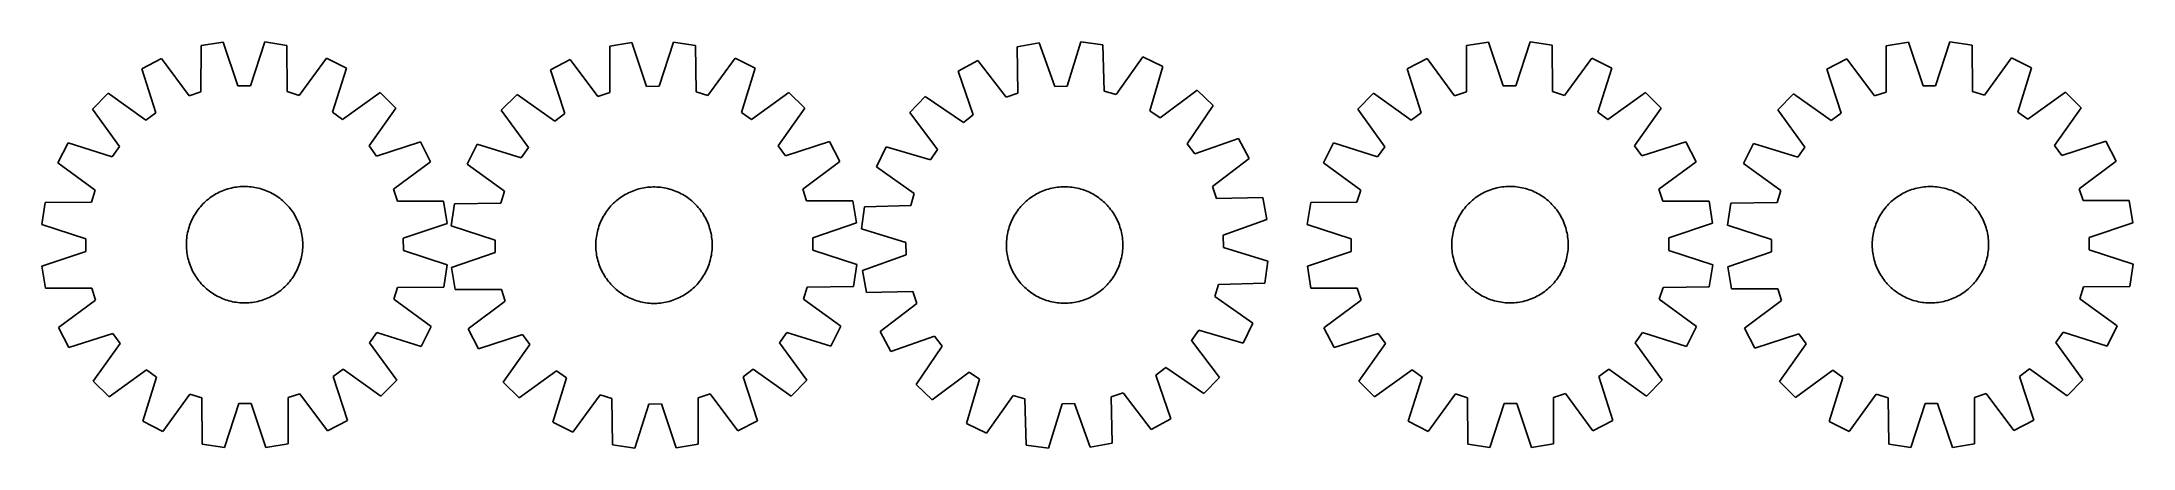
# Model space of a CAD drawing. Header units: millimetres. Extents: x 11 to 1448, y 7 to 286.
import ezdxf

# ---------------------------------------------------------------- set-up
doc = ezdxf.new("R2010")
doc.units = ezdxf.units.MM
doc.layers.add('CUT', color=7, linetype='CONTINUOUS', true_color=0x000000)

msp = doc.modelspace()

# ---------------------------------------------------------------- linework, layer by layer
at = {"layer": 'CUT'}
for p, q in [((93.238111, 274.458941), (79.549266, 267.434265)), ((112.124056, 248.918858), (93.238111, 274.458941)), ((120.35459, 283.356265), (120.271057, 251.592012)), ((135.544199, 285.807043), (120.35459, 283.356265)), ((145.613482, 255.680903), (135.544199, 285.807043)), ((164.082928, 285.889449), (154.18779, 255.705662)), ((179.286437, 283.52643), (164.082928, 285.889449)), ((179.553404, 251.763189), (179.286437, 283.52643)), ((206.453845, 274.78585), (187.715707, 249.137128)), ((220.183029, 267.840343), (206.453845, 274.78585)), ((374.065117, 273.90102), (360.405918, 266.818871)), ((393.058242, 248.440541), (374.065117, 273.90102)), ((416.323136, 285.426836), (401.143961, 282.912237)), ((401.143961, 282.912237), (401.193936, 251.147913)), ((426.51895, 255.343283), (416.323136, 285.426836)), ((444.861266, 285.629189), (435.093079, 255.404079)), ((460.074573, 283.330092), (444.861266, 285.629189)), ((460.47504, 251.568254), (460.074573, 283.330092)), ((487.278478, 274.703774), (468.648307, 248.976523)), ((501.036733, 267.816033), (487.278478, 274.703774)), ((654.213735, 273.095397), (640.668259, 265.798094)), ((673.607178, 247.938507), (654.213735, 273.095397)), ((696.28417, 285.288142), (681.146667, 282.533777)), ((681.146667, 282.533777), (681.699033, 250.774217)), ((706.954524, 255.369615), (696.28417, 285.288142)), ((724.81553, 285.941842), (715.526618, 255.566015)), ((740.063298, 283.883653), (724.81553, 285.941842)), ((740.966073, 252.132122), (740.063298, 283.883653)), ((767.400238, 275.688683), (749.179311, 249.669987)), ((781.265711, 269.01941), (767.400238, 275.688683)), ((962.777364, 274.462981), (949.090748, 267.433964)), ((981.671409, 248.92889), (962.777364, 274.462981)), ((989.891021, 283.368905), (989.817562, 251.604627)), ((1005.079852, 285.8245), (989.891021, 283.368905)), ((1015.158688, 255.701555), (1005.079852, 285.8245)), ((1033.618553, 285.915957), (1023.732988, 255.729033)), ((1048.822811, 283.55776), (1033.618553, 285.915957)), ((1049.099852, 251.794605), (1048.822811, 283.55776)), ((1075.99299, 274.825796), (1057.262986, 249.171133)), ((1089.724375, 267.884644), (1075.99299, 274.825796)), ((1251.275991, 274.260638), (1237.610109, 267.191395)), ((1270.245058, 248.78223), (1251.275991, 274.260638)), ((1293.544878, 285.746532), (1278.363335, 283.246272)), ((1278.363335, 283.246272), (1278.383305, 251.481916)), ((1303.712271, 255.653363), (1293.544878, 285.746532)), ((1322.083187, 285.921929), (1312.286453, 255.70606)), ((1337.294315, 283.608463), (1322.083187, 285.921929)), ((1337.664779, 251.84626), (1337.294315, 283.608463)), ((1364.49006, 274.956452), (1345.835595, 249.24681)), ((1378.241802, 268.055718), (1364.49006, 274.956452)), ((79.549266, 267.434265), (89.285516, 237.198852)), ((210.621549, 237.549208), (220.183029, 267.840343)), ((360.405918, 266.818871), (370.269162, 236.624647)), ((491.602651, 237.484979), (501.036733, 267.816033)), ((640.668259, 265.798094), (651.007835, 235.763648)), ((772.312539, 238.542936), (781.265711, 269.01941)), ((949.090748, 267.433964), (958.836587, 237.20164)), ((1080.172503, 237.590478), (1089.724375, 267.884644)), ((1237.610109, 267.191395), (1247.444827, 236.987867)), ((1368.779074, 237.733588), (1378.241802, 268.055718)), ((56.509386, 250.592953), (45.661265, 239.682004)), ((82.363307, 232.13897), (56.509386, 250.592953)), ((120.271057, 251.592012), (112.124056, 248.918858)), ((154.18779, 255.705662), (145.613482, 255.680903)), ((187.715707, 249.137128), (179.553404, 251.763189)), ((243.319782, 251.132366), (217.572862, 232.529386)), ((254.230732, 240.284246), (243.319782, 251.132366)), ((337.437027, 249.880871), (326.634861, 238.924423)), ((363.368282, 231.535716), (337.437027, 249.880871)), ((401.193936, 251.147913), (393.058242, 248.440541)), ((435.093079, 255.404079), (426.51895, 255.343283)), ((468.648307, 248.976523), (460.47504, 251.568254)), ((524.243505, 251.205448), (498.575002, 232.494417)), ((535.199954, 240.403282), (524.243505, 251.205448)), ((617.970139, 248.498927), (607.342617, 237.372998)), ((644.188306, 230.566206), (617.970139, 248.498927)), ((681.699033, 250.774217), (673.607178, 247.938507)), ((715.526618, 255.566015), (706.954524, 255.369615)), ((749.179311, 249.669987), (740.966073, 252.132122)), ((804.732301, 252.777952), (779.36295, 233.663277)), ((815.85823, 242.150429), (804.732301, 252.777952)), ((926.056211, 250.585346), (915.211551, 239.670957)), ((951.915983, 232.139563), (926.056211, 250.585346)), ((989.817562, 251.604627), (981.671409, 248.92889)), ((1023.732988, 255.729033), (1015.158688, 255.701555)), ((1057.262986, 249.171133), (1049.099852, 251.794605)), ((1112.866426, 251.184006), (1087.125408, 232.572861)), ((1123.780816, 240.339346), (1112.866426, 251.184006)), ((1214.625227, 250.275099), (1203.812717, 239.328859)), ((1240.539143, 231.905457), (1214.625227, 250.275099)), ((1278.383305, 251.481916), (1270.245058, 248.78223)), ((1312.286453, 255.70606), (1303.712271, 255.653363)), ((1345.835595, 249.24681), (1337.664779, 251.84626)), ((1401.432874, 251.42322), (1375.746708, 232.736444)), ((1412.379114, 240.610709), (1401.432874, 251.42322)), ((45.661265, 239.682004), (64.264246, 213.935084)), ((89.285516, 237.198852), (82.363307, 232.13897)), ((217.572862, 232.529386), (210.621549, 237.549208)), ((235.776748, 214.430324), (254.230732, 240.284246)), ((326.634861, 238.924423), (345.345892, 213.25592)), ((370.269162, 236.624647), (363.368282, 231.535716)), ((498.575002, 232.494417), (491.602651, 237.484979)), ((516.854798, 214.472027), (535.199954, 240.403282)), ((607.342617, 237.372998), (626.457291, 212.003647)), ((651.007835, 235.763648), (644.188306, 230.566206)), ((779.36295, 233.663277), (772.312539, 238.542936)), ((797.925509, 215.932262), (815.85823, 242.150429)), ((915.211551, 239.670957), (933.822696, 213.929938)), ((958.836587, 237.20164), (951.915983, 232.139563)), ((1087.125408, 232.572861), (1080.172503, 237.590478)), ((1105.335033, 214.479573), (1123.780816, 240.339346)), ((1203.812717, 239.328859), (1222.499493, 213.642693)), ((1247.444827, 236.987867), (1240.539143, 231.905457)), ((1375.746708, 232.736444), (1368.779074, 237.733588)), ((1394.009472, 214.696794), (1412.379114, 240.610709)), ((28.953289, 216.545251), (22.007782, 202.816067)), ((59.244424, 206.983771), (28.953289, 216.545251)), ((271.072043, 217.244366), (240.83663, 207.508116)), ((278.096719, 203.555521), (271.072043, 217.244366)), ((310.024276, 215.71765), (303.136535, 201.959396)), ((340.35533, 206.283569), (310.024276, 215.71765)), ((552.137953, 217.434391), (521.943729, 207.571147)), ((559.220102, 203.775192), (552.137953, 217.434391)), ((803.122951, 209.112734), (797.925509, 215.932262)), ((833.157397, 219.452309), (803.122951, 209.112734)), ((840.4547, 205.906833), (833.157397, 219.452309)), ((898.510913, 216.528906), (891.569761, 202.79752)), ((928.805079, 206.977033), (898.510913, 216.528906)), ((1140.629433, 217.304809), (1110.39711, 207.55897)), ((1147.65845, 203.618192), (1140.629433, 217.304809)), ((1187.180219, 216.137787), (1180.279485, 202.386045)), ((1217.502348, 206.67506), (1187.180219, 216.137787)), ((1429.29541, 217.625828), (1399.091882, 207.79111)), ((1436.364653, 203.959946), (1429.29541, 217.625828)), ((22.007782, 202.816067), (47.656503, 184.077928)), ((64.264246, 213.935084), (59.244424, 206.983771)), ((240.83663, 207.508116), (235.776748, 214.430324)), ((252.556637, 184.669575), (278.096719, 203.555521)), ((303.136535, 201.959396), (328.863786, 183.329225)), ((345.345892, 213.25592), (340.35533, 206.283569)), ((521.943729, 207.571147), (516.854798, 214.472027)), ((533.759623, 184.782067), (559.220102, 203.775192)), ((591.101158, 213.906407), (584.431885, 200.040934)), ((621.577632, 204.953236), (591.101158, 213.906407)), ((626.457291, 212.003647), (621.577632, 204.953236)), ((815.29781, 186.51339), (840.4547, 205.906833)), ((891.569761, 202.79752), (917.224424, 184.067517)), ((933.822696, 213.929938), (928.805079, 206.977033)), ((1110.39711, 207.55897), (1105.335033, 214.479573)), ((1122.124359, 184.724148), (1147.65845, 203.618192)), ((1180.279485, 202.386045), (1205.989127, 183.731581)), ((1222.499493, 213.642693), (1217.502348, 206.67506)), ((1399.091882, 207.79111), (1394.009472, 214.696794)), ((1410.886245, 184.990879), (1436.364653, 203.959946)), ((584.431885, 200.040934), (610.450581, 181.820007)), ((13.267202, 175.648659), (10.904183, 160.44515)), ((45.030443, 175.915626), (13.267202, 175.648659)), ((47.656503, 184.077928), (45.030443, 175.915626)), ((119.123084, 171.742364), (119.92886, 172.70659)), ((119.92886, 172.70659), (120.764526, 173.64503)), ((120.764526, 173.64503), (121.629257, 174.556758)), ((121.629257, 174.556758), (122.522199, 175.440874)), ((122.522199, 175.440874), (123.442471, 176.296506)), ((123.442471, 176.296506), (124.389165, 177.122809)), ((124.389165, 177.122809), (125.361347, 177.918968)), ((125.361347, 177.918968), (126.358057, 178.684198)), ((126.358057, 178.684198), (127.378312, 179.417742)), ((127.378312, 179.417742), (128.421104, 180.118877)), ((128.421104, 180.118877), (129.485405, 180.786912)), ((129.485405, 180.786912), (130.570164, 181.421186)), ((130.570164, 181.421186), (131.674311, 182.021074)), ((131.674311, 182.021074), (132.796757, 182.585985)), ((132.796757, 182.585985), (133.936392, 183.115359)), ((133.936392, 183.115359), (135.092094, 183.608676)), ((135.092094, 183.608676), (136.26272, 184.065447)), ((136.26272, 184.065447), (137.447117, 184.485224)), ((137.447117, 184.485224), (138.644114, 184.86759)), ((138.644114, 184.86759), (139.852531, 185.212168)), ((139.852531, 185.212168), (141.071176, 185.51862)), ((141.071176, 185.51862), (142.298845, 185.786642)), ((142.298845, 185.786642), (143.534327, 186.015969)), ((143.534327, 186.015969), (144.776403, 186.206376)), ((144.776403, 186.206376), (146.023846, 186.357674)), ((146.023846, 186.357674), (147.275427, 186.469715)), ((147.275427, 186.469715), (148.529909, 186.542387)), ((148.529909, 186.542387), (149.786055, 186.575619)), ((149.786055, 186.575619), (151.042625, 186.569378)), ((151.042625, 186.569378), (152.298378, 186.523671)), ((152.298378, 186.523671), (153.552077, 186.438542)), ((153.552077, 186.438542), (154.802483, 186.314075)), ((154.802483, 186.314075), (156.048362, 186.150393)), ((156.048362, 186.150393), (157.288485, 185.947658)), ((157.288485, 185.947658), (158.521628, 185.70607)), ((158.521628, 185.70607), (159.746575, 185.425868)), ((159.746575, 185.425868), (160.962115, 185.107327)), ((160.962115, 185.107327), (162.16705, 184.750762)), ((162.16705, 184.750762), (163.36019, 184.356525)), ((163.36019, 184.356525), (164.540359, 183.925005)), ((164.540359, 183.925005), (165.706391, 183.456629)), ((165.706391, 183.456629), (166.857135, 182.951857)), ((166.857135, 182.951857), (167.991456, 182.411189)), ((167.991456, 182.411189), (169.108235, 181.835157)), ((169.108235, 181.835157), (170.206369, 181.224331)), ((170.206369, 181.224331), (171.284775, 180.579313)), ((171.284775, 180.579313), (172.342388, 179.90074)), ((172.342388, 179.90074), (173.378164, 179.189282)), ((173.378164, 179.189282), (174.391083, 178.44564)), ((174.391083, 178.44564), (175.380142, 177.670548)), ((175.380142, 177.670548), (176.344368, 176.864771)), ((176.344368, 176.864771), (177.282808, 176.029105)), ((177.282808, 176.029105), (178.194536, 175.164375)), ((178.194536, 175.164375), (179.078652, 174.271433)), ((179.078652, 174.271433), (179.934284, 173.351161)), ((179.934284, 173.351161), (180.760587, 172.404467)), ((255.22979, 176.522574), (252.556637, 184.669575)), ((286.994043, 176.439042), (255.22979, 176.522574)), ((289.444822, 161.249432), (286.994043, 176.439042)), ((294.510217, 174.755491), (292.21112, 159.542184)), ((326.272055, 175.155958), (294.510217, 174.755491)), ((328.863786, 183.329225), (326.272055, 175.155958)), ((401.183299, 172.26175), (402.015013, 173.203693)), ((402.015013, 173.203693), (402.875904, 174.119048)), ((402.875904, 174.119048), (403.765122, 175.006909)), ((403.765122, 175.006909), (404.68179, 175.866401)), ((404.68179, 175.866401), (405.625003, 176.696676)), ((405.625003, 176.696676), (406.59383, 177.496915)), ((406.59383, 177.496915), (407.587315, 178.266326)), ((407.587315, 178.266326), (408.604477, 179.004152)), ((408.604477, 179.004152), (409.644314, 179.709665)), ((409.644314, 179.709665), (410.705797, 180.382166)), ((410.705797, 180.382166), (411.787881, 181.020995)), ((411.787881, 181.020995), (412.889497, 181.625518)), ((412.889497, 181.625518), (414.009558, 182.195141)), ((414.009558, 182.195141), (415.146959, 182.729301)), ((415.146959, 182.729301), (416.300577, 183.227471)), ((416.300577, 183.227471), (417.469273, 183.689158)), ((417.469273, 183.689158), (418.651895, 184.113909)), ((418.651895, 184.113909), (419.847274, 184.501302)), ((419.847274, 184.501302), (421.054233, 184.850957)), ((421.054233, 184.850957), (422.271578, 185.162528)), ((422.271578, 185.162528), (423.49811, 185.435707)), ((423.49811, 185.435707), (424.732617, 185.670226)), ((424.732617, 185.670226), (425.973882, 185.865851)), ((425.973882, 185.865851), (427.220678, 186.022391)), ((427.220678, 186.022391), (428.471777, 186.139691)), ((428.471777, 186.139691), (429.725943, 186.217635)), ((429.725943, 186.217635), (430.981938, 186.256147)), ((430.981938, 186.256147), (432.238523, 186.255187)), ((432.238523, 186.255187), (433.494458, 186.214758)), ((433.494458, 186.214758), (434.748503, 186.134899)), ((434.748503, 186.134899), (435.999421, 186.015689)), ((435.999421, 186.015689), (437.245977, 185.857245)), ((437.245977, 185.857245), (438.486941, 185.659725)), ((438.486941, 185.659725), (439.721089, 185.423322)), ((439.721089, 185.423322), (440.947202, 185.14827)), ((440.947202, 185.14827), (442.164071, 184.834841)), ((442.164071, 184.834841), (443.370494, 184.483343)), ((443.370494, 184.483343), (444.565281, 184.094125)), ((444.565281, 184.094125), (445.747252, 183.667569)), ((445.747252, 183.667569), (446.915242, 183.204097)), ((446.915242, 183.204097), (448.068098, 182.704167)), ((448.068098, 182.704167), (449.204682, 182.168271)), ((449.204682, 182.168271), (450.323872, 181.596938)), ((450.323872, 181.596938), (451.424563, 180.990733)), ((451.424563, 180.990733), (452.50567, 180.350254)), ((452.50567, 180.350254), (453.566126, 179.676132)), ((453.566126, 179.676132), (454.604884, 178.969033)), ((454.604884, 178.969033), (455.620919, 178.229655)), ((455.620919, 178.229655), (456.613228, 177.458727)), ((456.613228, 177.458727), (457.580832, 176.65701)), ((457.580832, 176.65701), (458.522775, 175.825296)), ((458.522775, 175.825296), (459.43813, 174.964405)), ((459.43813, 174.964405), (460.325991, 174.075187)), ((460.325991, 174.075187), (461.185484, 173.158519)), ((461.185484, 173.158519), (462.015758, 172.215306)), ((536.466995, 176.646373), (533.759623, 184.782067)), ((568.231319, 176.696348), (536.466995, 176.646373)), ((570.745918, 161.517173), (568.231319, 176.696348)), ((576.236915, 172.703994), (574.178726, 157.456227)), ((607.988447, 173.60677), (576.236915, 172.703994)), ((610.450581, 181.820007), (607.988447, 173.60677)), ((682.936096, 171.897753), (683.752808, 172.852734)), ((683.752808, 172.852734), (684.599114, 173.78159)), ((684.599114, 173.78159), (685.474178, 174.683405)), ((685.474178, 174.683405), (686.377137, 175.557288)), ((686.377137, 175.557288), (687.307099, 176.402378)), ((687.307099, 176.402378), (688.263148, 177.217839)), ((688.263148, 177.217839), (689.24434, 178.002868)), ((689.24434, 178.002868), (690.249705, 178.75669)), ((690.249705, 178.75669), (691.278253, 179.47856)), ((691.278253, 179.47856), (692.328967, 180.167767)), ((692.328967, 180.167767), (693.400812, 180.823629)), ((693.400812, 180.823629), (694.492729, 181.445501)), ((694.492729, 181.445501), (695.60364, 182.032768)), ((695.60364, 182.032768), (696.73245, 182.584851)), ((696.73245, 182.584851), (697.878044, 183.101204)), ((697.878044, 183.101204), (699.039292, 183.581319)), ((699.039292, 183.581319), (700.215048, 184.024721)), ((700.215048, 184.024721), (701.404151, 184.430973)), ((701.404151, 184.430973), (702.605428, 184.799674)), ((702.605428, 184.799674), (703.817693, 185.13046)), ((703.817693, 185.13046), (705.039751, 185.423004)), ((705.039751, 185.423004), (706.270394, 185.677019)), ((706.270394, 185.677019), (707.508409, 185.892252)), ((707.508409, 185.892252), (708.752574, 186.068492)), ((708.752574, 186.068492), (710.001661, 186.205566)), ((710.001661, 186.205566), (711.254437, 186.303337)), ((711.254437, 186.303337), (712.509666, 186.361709)), ((712.509666, 186.361709), (713.766109, 186.380624)), ((713.766109, 186.380624), (715.022526, 186.360064)), ((715.022526, 186.360064), (716.277677, 186.30005)), ((716.277677, 186.30005), (717.530324, 186.200639)), ((717.530324, 186.200639), (718.779231, 186.061932)), ((718.779231, 186.061932), (720.023164, 185.884063)), ((720.023164, 185.884063), (721.260896, 185.66721)), ((721.260896, 185.66721), (722.491206, 185.411585)), ((722.491206, 185.411585), (723.71288, 185.117442)), ((723.71288, 185.117442), (724.924711, 184.78507)), ((724.924711, 184.78507), (726.125505, 184.414797)), ((726.125505, 184.414797), (727.314075, 184.006989)), ((727.314075, 184.006989), (728.48925, 183.562049)), ((728.48925, 183.562049), (729.649868, 183.080415)), ((729.649868, 183.080415), (730.794786, 182.562563)), ((730.794786, 182.562563), (731.922872, 182.009004)), ((731.922872, 182.009004), (733.033014, 181.420283)), ((733.033014, 181.420283), (734.124116, 180.796983)), ((734.124116, 180.796983), (735.195102, 180.139718)), ((735.195102, 180.139718), (736.244913, 179.449137)), ((736.244913, 179.449137), (737.272515, 178.725921)), ((737.272515, 178.725921), (738.276893, 177.970785)), ((738.276893, 177.970785), (739.257057, 177.184472)), ((739.257057, 177.184472), (740.212037, 176.36776)), ((740.212037, 176.36776), (741.140893, 175.521455)), ((741.140893, 175.521455), (742.042708, 174.646391)), ((742.042708, 174.646391), (742.916591, 173.743432)), ((742.916591, 173.743432), (743.761681, 172.813469)), ((743.761681, 172.813469), (744.577142, 171.85742)), ((818.133521, 178.421535), (815.29781, 186.51339)), ((849.89308, 178.973902), (818.133521, 178.421535)), ((852.647445, 163.836398), (849.89308, 178.973902)), ((882.837797, 175.627341), (880.4796, 160.423083)), ((914.600952, 175.904382), (882.837797, 175.627341)), ((917.224424, 184.067517), (914.600952, 175.904382)), ((988.694913, 171.754619), (989.500383, 172.7191)), ((989.500383, 172.7191), (990.335752, 173.657805)), ((990.335752, 173.657805), (991.200193, 174.569807)), ((991.200193, 174.569807), (992.092855, 175.454206)), ((992.092855, 175.454206), (993.012855, 176.31013)), ((993.012855, 176.31013), (993.959287, 177.136734)), ((993.959287, 177.136734), (994.931217, 177.933201)), ((994.931217, 177.933201), (995.927684, 178.698746)), ((995.927684, 178.698746), (996.947706, 179.432614)), ((996.947706, 179.432614), (997.990276, 180.13408)), ((997.990276, 180.13408), (999.054365, 180.802452)), ((999.054365, 180.802452), (1000.138923, 181.437071)), ((1000.138923, 181.437071), (1001.24288, 182.037309)), ((1001.24288, 182.037309), (1002.365146, 182.602575)), ((1002.365146, 182.602575), (1003.504614, 183.132311)), ((1003.504614, 183.132311), (1004.660158, 183.625994)), ((1004.660158, 183.625994), (1005.83064, 184.083137)), ((1005.83064, 184.083137), (1007.014903, 184.503289)), ((1007.014903, 184.503289), (1008.211779, 184.886035)), ((1008.211779, 184.886035), (1009.420087, 185.230997)), ((1009.420087, 185.230997), (1010.638635, 185.537835)), ((1010.638635, 185.537835), (1011.866219, 185.806246)), ((1011.866219, 185.806246), (1013.101628, 186.035965)), ((1013.101628, 186.035965), (1014.343643, 186.226766)), ((1014.343643, 186.226766), (1015.591039, 186.37846)), ((1015.591039, 186.37846), (1016.842583, 186.490897)), ((1016.842583, 186.490897), (1018.097043, 186.563967)), ((1018.097043, 186.563967), (1019.353178, 186.597598)), ((1019.353178, 186.597598), (1020.60975, 186.591756)), ((1020.60975, 186.591756), (1021.865518, 186.546446)), ((1021.865518, 186.546446), (1023.119243, 186.461715)), ((1023.119243, 186.461715), (1024.369689, 186.337645)), ((1024.369689, 186.337645), (1025.61562, 186.174358)), ((1025.61562, 186.174358), (1026.855807, 185.972017)), ((1026.855807, 185.972017), (1028.089027, 185.73082)), ((1028.089027, 185.73082), (1029.314062, 185.451005)), ((1029.314062, 185.451005), (1030.529703, 185.13285)), ((1030.529703, 185.13285), (1031.734751, 184.776667)), ((1031.734751, 184.776667), (1032.928017, 184.382809)), ((1032.928017, 184.382809), (1034.108322, 183.951664)), ((1034.108322, 183.951664), (1035.274502, 183.483657)), ((1035.274502, 183.483657), (1036.425406, 182.97925)), ((1036.425406, 182.97925), (1037.559899, 182.438941)), ((1037.559899, 182.438941), (1038.67686, 181.863264)), ((1038.67686, 181.863264), (1039.775188, 181.252787)), ((1039.775188, 181.252787), (1040.853798, 180.608111)), ((1040.853798, 180.608111), (1041.911627, 179.929873)), ((1041.911627, 179.929873), (1042.947629, 179.218743)), ((1042.947629, 179.218743), (1043.960783, 178.475422)), ((1043.960783, 178.475422), (1044.950089, 177.700644)), ((1044.950089, 177.700644), (1045.91457, 176.895173)), ((1045.91457, 176.895173), (1046.853275, 176.059805)), ((1046.853275, 176.059805), (1047.765277, 175.195364)), ((1047.765277, 175.195364), (1048.649676, 174.302702)), ((1048.649676, 174.302702), (1049.5056, 173.382702)), ((1049.5056, 173.382702), (1050.332203, 172.43627)), ((1124.800096, 176.577995), (1122.124359, 184.724148)), ((1156.564374, 176.504536), (1124.800096, 176.577995)), ((1159.01997, 161.315705), (1156.564374, 176.504536)), ((1171.627474, 175.1903), (1169.314008, 159.979172)), ((1203.389677, 175.560765), (1171.627474, 175.1903)), ((1205.989127, 183.731581), (1203.389677, 175.560765)), ((1277.495523, 171.628952), (1278.298153, 172.595798)), ((1278.298153, 172.595798), (1279.130757, 173.536956)), ((1279.130757, 173.536956), (1279.992512, 174.451496)), ((1279.992512, 174.451496), (1280.882568, 175.338517)), ((1280.882568, 175.338517), (1281.800048, 176.197143)), ((1281.800048, 176.197143), (1282.744044, 177.026527)), ((1282.744044, 177.026527), (1283.713627, 177.82585)), ((1283.713627, 177.82585), (1284.707838, 178.594323)), ((1284.707838, 178.594323), (1285.725697, 179.331188)), ((1285.725697, 179.331188), (1286.766199, 180.035717)), ((1286.766199, 180.035717), (1287.828318, 180.707216)), ((1287.828318, 180.707216), (1288.911005, 181.345022)), ((1288.911005, 181.345022), (1290.013191, 181.948505)), ((1290.013191, 181.948505), (1291.13379, 182.517069)), ((1291.13379, 182.517069), (1292.271694, 183.050155)), ((1292.271694, 183.050155), (1293.425782, 183.547234)), ((1293.425782, 183.547234), (1294.594914, 184.007818)), ((1294.594914, 184.007818), (1295.777937, 184.431451)), ((1295.777937, 184.431451), (1296.973682, 184.817715)), ((1296.973682, 184.817715), (1298.18097, 185.16623)), ((1298.18097, 185.16623), (1299.398609, 185.476651)), ((1299.398609, 185.476651), (1300.625398, 185.748671)), ((1300.625398, 185.748671), (1301.860127, 185.982023)), ((1301.860127, 185.982023), (1303.101575, 186.176476)), ((1303.101575, 186.176476), (1304.348519, 186.331839)), ((1304.348519, 186.331839), (1305.599728, 186.447957)), ((1305.599728, 186.447957), (1306.853967, 186.524716)), ((1306.853967, 186.524716), (1308.109998, 186.562041)), ((1308.109998, 186.562041), (1309.366581, 186.559895)), ((1309.366581, 186.559895), (1310.622477, 186.518279)), ((1310.622477, 186.518279), (1311.876447, 186.437236)), ((1311.876447, 186.437236), (1313.127251, 186.316844)), ((1313.127251, 186.316844), (1314.373657, 186.157223)), ((1314.373657, 186.157223), (1315.614435, 185.95853)), ((1315.614435, 185.95853), (1316.848358, 185.720962)), ((1316.848358, 185.720962), (1318.074211, 185.444752)), ((1318.074211, 185.444752), (1319.290783, 185.130173)), ((1319.290783, 185.130173), (1320.496873, 184.777536)), ((1320.496873, 184.777536), (1321.691292, 184.38719)), ((1321.691292, 184.38719), (1322.87286, 183.959518)), ((1322.87286, 183.959518), (1324.040412, 183.494943)), ((1324.040412, 183.494943), (1325.192795, 182.993923)), ((1325.192795, 182.993923), (1326.328872, 182.456954)), ((1326.328872, 182.456954), (1327.447522, 181.884565)), ((1327.447522, 181.884565), (1328.54764, 181.27732)), ((1328.54764, 181.27732), (1329.628142, 180.63582)), ((1329.628142, 180.63582), (1330.687961, 179.960696)), ((1330.687961, 179.960696), (1331.72605, 179.252616)), ((1331.72605, 179.252616), (1332.741386, 178.512279)), ((1332.741386, 178.512279), (1333.732966, 177.740414)), ((1333.732966, 177.740414), (1334.699812, 176.937784)), ((1334.699812, 176.937784), (1335.64097, 176.10518)), ((1335.64097, 176.10518), (1336.555511, 175.243425)), ((1336.555511, 175.243425), (1337.442532, 174.353368)), ((1337.442532, 174.353368), (1338.301158, 173.435889)), ((1338.301158, 173.435889), (1339.130542, 172.491893)), ((1339.130542, 172.491893), (1339.929864, 171.52231)), ((1413.585931, 176.852632), (1410.886245, 184.990879)), ((1445.350287, 176.872602), (1413.585931, 176.852632)), ((1447.850547, 161.691059), (1445.350287, 176.872602)), ((10.904183, 160.44515), (41.08797, 150.550011)), ((111.686305, 157.324337), (112.04287, 158.529272)), ((112.04287, 158.529272), (112.437107, 159.722412)), ((112.437107, 159.722412), (112.868626, 160.902581)), ((112.868626, 160.902581), (113.337003, 162.068612)), ((113.337003, 162.068612), (113.841775, 163.219357)), ((113.841775, 163.219357), (114.382443, 164.353678)), ((114.382443, 164.353678), (114.958474, 165.470457)), ((114.958474, 165.470457), (115.5693, 166.568591)), ((115.5693, 166.568591), (116.214318, 167.646996)), ((116.214318, 167.646996), (116.892891, 168.704609)), ((116.892891, 168.704609), (117.60435, 169.740386)), ((117.60435, 169.740386), (118.347992, 170.753304)), ((118.347992, 170.753304), (119.123084, 171.742364)), ((180.760587, 172.404467), (181.556746, 171.432285)), ((181.556746, 171.432285), (182.321976, 170.435575)), ((182.321976, 170.435575), (183.05552, 169.41532)), ((183.05552, 169.41532), (183.756656, 168.372528)), ((183.756656, 168.372528), (184.42469, 167.308227)), ((184.42469, 167.308227), (185.058964, 166.223467)), ((185.058964, 166.223467), (185.658853, 165.11932)), ((185.658853, 165.11932), (186.223763, 163.996875)), ((186.223763, 163.996875), (186.753138, 162.857239)), ((186.753138, 162.857239), (187.246454, 161.701538)), ((187.246454, 161.701538), (187.703226, 160.530911)), ((187.703226, 160.530911), (188.123002, 159.346515)), ((188.123002, 159.346515), (188.505368, 158.149518)), ((188.505368, 158.149518), (188.849947, 156.9411)), ((259.318682, 151.18015), (289.444822, 161.249432)), ((292.21112, 159.542184), (322.43623, 149.773996)), ((393.356966, 158.051412), (393.746184, 159.246199)), ((393.746184, 159.246199), (394.17274, 160.42817)), ((394.17274, 160.42817), (394.636212, 161.59616)), ((394.636212, 161.59616), (395.136142, 162.749016)), ((395.136142, 162.749016), (395.672038, 163.8856)), ((395.672038, 163.8856), (396.243371, 165.00479)), ((396.243371, 165.00479), (396.849576, 166.105481)), ((396.849576, 166.105481), (397.490055, 167.186588)), ((397.490055, 167.186588), (398.164177, 168.247044)), ((398.164177, 168.247044), (398.871276, 169.285802)), ((398.871276, 169.285802), (399.610654, 170.301837)), ((399.610654, 170.301837), (400.381582, 171.294146)), ((400.381582, 171.294146), (401.183299, 172.26175)), ((462.015758, 172.215306), (462.815997, 171.246479)), ((462.815997, 171.246479), (463.585409, 170.252994)), ((463.585409, 170.252994), (464.323235, 169.235832)), ((464.323235, 169.235832), (465.028747, 168.195995)), ((465.028747, 168.195995), (465.701249, 167.134512)), ((465.701249, 167.134512), (466.340077, 166.052428)), ((466.340077, 166.052428), (466.9446, 164.950812)), ((466.9446, 164.950812), (467.514223, 163.830751)), ((467.514223, 163.830751), (468.048383, 162.69335)), ((468.048383, 162.69335), (468.546553, 161.539732)), ((468.546553, 161.539732), (469.00824, 160.371036)), ((469.00824, 160.371036), (469.432991, 159.188414)), ((469.432991, 159.188414), (469.820385, 157.993035)), ((540.662365, 151.321359), (570.745918, 161.517173)), ((675.335499, 157.565408), (675.705771, 158.766202)), ((675.705771, 158.766202), (676.113579, 159.954772)), ((676.113579, 159.954772), (676.558519, 161.129947)), ((676.558519, 161.129947), (677.040153, 162.290565)), ((677.040153, 162.290565), (677.558005, 163.435483)), ((677.558005, 163.435483), (678.111565, 164.563569)), ((678.111565, 164.563569), (678.700285, 165.673711)), ((678.700285, 165.673711), (679.323585, 166.764813)), ((679.323585, 166.764813), (679.98085, 167.835798)), ((679.98085, 167.835798), (680.671431, 168.88561)), ((680.671431, 168.88561), (681.394647, 169.913212)), ((681.394647, 169.913212), (682.149784, 170.91759)), ((682.149784, 170.91759), (682.936096, 171.897753)), ((744.577142, 171.85742), (745.362171, 170.876229)), ((745.362171, 170.876229), (746.115993, 169.870863)), ((746.115993, 169.870863), (746.837863, 168.842316)), ((746.837863, 168.842316), (747.52707, 167.791601)), ((747.52707, 167.791601), (748.182933, 166.719756)), ((748.182933, 166.719756), (748.804804, 165.62784)), ((748.804804, 165.62784), (749.392071, 164.516928)), ((749.392071, 164.516928), (749.944154, 163.388118)), ((749.944154, 163.388118), (750.460507, 162.242524)), ((750.460507, 162.242524), (750.940622, 161.081276)), ((750.940622, 161.081276), (751.384024, 159.905521)), ((751.384024, 159.905521), (751.790276, 158.716418)), ((751.790276, 158.716418), (752.158977, 157.51514)), ((822.728918, 153.166044), (852.647445, 163.836398)), ((880.4796, 160.423083), (910.666524, 150.537518)), ((981.262707, 157.334234), (981.61889, 158.539282)), ((981.61889, 158.539282), (982.012748, 159.732547)), ((982.012748, 159.732547), (982.443893, 160.912852)), ((982.443893, 160.912852), (982.9119, 162.079033)), ((982.9119, 162.079033), (983.416307, 163.229937)), ((983.416307, 163.229937), (983.956615, 164.36443)), ((983.956615, 164.36443), (984.532293, 165.481391)), ((984.532293, 165.481391), (985.14277, 166.579719)), ((985.14277, 166.579719), (985.787446, 167.658329)), ((985.787446, 167.658329), (986.465684, 168.716157)), ((986.465684, 168.716157), (987.176814, 169.752159)), ((987.176814, 169.752159), (987.920135, 170.765313)), ((987.920135, 170.765313), (988.694913, 171.754619)), ((1050.332203, 172.43627), (1051.128671, 171.46434)), ((1051.128671, 171.46434), (1051.894216, 170.467873)), ((1051.894216, 170.467873), (1052.628084, 169.447851)), ((1052.628084, 169.447851), (1053.32955, 168.405281)), ((1053.32955, 168.405281), (1053.997922, 167.341192)), ((1053.997922, 167.341192), (1054.63254, 166.256634)), ((1054.63254, 166.256634), (1055.232779, 165.152677)), ((1055.232779, 165.152677), (1055.798045, 164.030411)), ((1055.798045, 164.030411), (1056.327781, 162.890943)), ((1056.327781, 162.890943), (1056.821464, 161.735398)), ((1056.821464, 161.735398), (1057.278607, 160.564917)), ((1057.278607, 160.564917), (1057.698759, 159.380654)), ((1057.698759, 159.380654), (1058.081504, 158.183777)), ((1058.081504, 158.183777), (1058.426466, 156.97547)), ((1128.897025, 151.236869), (1159.01997, 161.315705)), ((1169.314008, 159.979172), (1199.529877, 150.182438)), ((1270.105764, 157.186768), (1270.4584, 158.392859)), ((1270.4584, 158.392859), (1270.848747, 159.587277)), ((1270.848747, 159.587277), (1271.276419, 160.768846)), ((1271.276419, 160.768846), (1271.740994, 161.936397)), ((1271.740994, 161.936397), (1272.242013, 163.08878)), ((1272.242013, 163.08878), (1272.778983, 164.224857)), ((1272.778983, 164.224857), (1273.351372, 165.343507)), ((1273.351372, 165.343507), (1273.958617, 166.443626)), ((1273.958617, 166.443626), (1274.600117, 167.524127)), ((1274.600117, 167.524127), (1275.275241, 168.583946)), ((1275.275241, 168.583946), (1275.98332, 169.622035)), ((1275.98332, 169.622035), (1276.723658, 170.637371)), ((1276.723658, 170.637371), (1277.495523, 171.628952)), ((1339.929864, 171.52231), (1340.698337, 170.528099)), ((1340.698337, 170.528099), (1341.435202, 169.51024)), ((1341.435202, 169.51024), (1342.139732, 168.469738)), ((1342.139732, 168.469738), (1342.811231, 167.407619)), ((1342.811231, 167.407619), (1343.449036, 166.324932)), ((1343.449036, 166.324932), (1344.052519, 165.222746)), ((1344.052519, 165.222746), (1344.621084, 164.102147)), ((1344.621084, 164.102147), (1345.154169, 162.964242)), ((1345.154169, 162.964242), (1345.651249, 161.810155)), ((1345.651249, 161.810155), (1346.111833, 160.641023)), ((1346.111833, 160.641023), (1346.535466, 159.458)), ((1346.535466, 159.458), (1346.92173, 158.262255)), ((1346.92173, 158.262255), (1347.270245, 157.054967)), ((1417.757377, 151.523666), (1447.850547, 161.691059)), ((41.08797, 150.550011), (41.112728, 141.975703)), ((110.218013, 146.148276), (110.224253, 147.404846)), ((110.251245, 144.892131), (110.218013, 146.148276)), ((110.224253, 147.404846), (110.269961, 148.6606)), ((110.323917, 143.637648), (110.251245, 144.892131)), ((110.269961, 148.6606), (110.35509, 149.914299)), ((110.35509, 149.914299), (110.479557, 151.164705)), ((110.479557, 151.164705), (110.643238, 152.410584)), ((110.643238, 152.410584), (110.845973, 153.650707)), ((110.845973, 153.650707), (111.087561, 154.88385)), ((111.087561, 154.88385), (111.367764, 156.108796)), ((111.367764, 156.108796), (111.686305, 157.324337)), ((188.849947, 156.9411), (189.156398, 155.722456)), ((189.156398, 155.722456), (189.42442, 154.494787)), ((189.42442, 154.494787), (189.653747, 153.259305)), ((189.653747, 153.259305), (189.844154, 152.017229)), ((189.844154, 152.017229), (189.995453, 150.769785)), ((189.995453, 150.769785), (190.107493, 149.518205)), ((190.161449, 144.495253), (190.07632, 143.241555)), ((190.107493, 149.518205), (190.180165, 148.263723)), ((190.207157, 145.751007), (190.161449, 144.495253)), ((190.180165, 148.263723), (190.213397, 147.007577)), ((190.213397, 147.007577), (190.207157, 145.751007)), ((259.34344, 142.605842), (259.318682, 151.18015)), ((322.43623, 149.773996), (322.497026, 141.199868)), ((391.584162, 145.662856), (391.585122, 146.919441)), ((391.622674, 144.406861), (391.584162, 145.662856)), ((391.585122, 146.919441), (391.625551, 148.175376)), ((391.700618, 143.152695), (391.622674, 144.406861)), ((391.625551, 148.175376), (391.70541, 149.429421)), ((391.70541, 149.429421), (391.82462, 150.680339)), ((391.82462, 150.680339), (391.983064, 151.926895)), ((391.983064, 151.926895), (392.180584, 153.167859)), ((392.180584, 153.167859), (392.416987, 154.402007)), ((392.416987, 154.402007), (392.692039, 155.62812)), ((392.692039, 155.62812), (393.005468, 156.844989)), ((393.005468, 156.844989), (393.356966, 158.051412)), ((469.820385, 157.993035), (470.170039, 156.786076)), ((470.170039, 156.786076), (470.48161, 155.568731)), ((470.48161, 155.568731), (470.754789, 154.342199)), ((470.754789, 154.342199), (470.989308, 153.107692)), ((470.989308, 153.107692), (471.184933, 151.866427)), ((471.184933, 151.866427), (471.341473, 150.619631)), ((471.341473, 150.619631), (471.458773, 149.368532)), ((471.53384, 144.345851), (471.453981, 143.091806)), ((471.458773, 149.368532), (471.536717, 148.114366)), ((471.57427, 145.601786), (471.53384, 144.345851)), ((471.536717, 148.114366), (471.575229, 146.858371)), ((471.575229, 146.858371), (471.57427, 145.601786)), ((540.723161, 142.74723), (540.662365, 151.321359)), ((574.178726, 157.456227), (604.554553, 148.167315)), ((604.554553, 148.167315), (604.750954, 139.595221)), ((673.739944, 146.406806), (673.760504, 147.663223)), ((673.75886, 145.150363), (673.739944, 146.406806)), ((673.817232, 143.895134), (673.75886, 145.150363)), ((673.760504, 147.663223), (673.820519, 148.918374)), ((673.915003, 142.642358), (673.817232, 143.895134)), ((673.820519, 148.918374), (673.919929, 150.171021)), ((673.919929, 150.171021), (674.058636, 151.419928)), ((674.058636, 151.419928), (674.236505, 152.663861)), ((674.236505, 152.663861), (674.453358, 153.901593)), ((674.453358, 153.901593), (674.708983, 155.131903)), ((674.708983, 155.131903), (675.003127, 156.353577)), ((675.003127, 156.353577), (675.335499, 157.565408)), ((752.158977, 157.51514), (752.489763, 156.302875)), ((752.489763, 156.302875), (752.782307, 155.080818)), ((752.782307, 155.080818), (753.036322, 153.850174)), ((753.036322, 153.850174), (753.251555, 152.612159)), ((753.251555, 152.612159), (753.427796, 151.367994)), ((753.427796, 151.367994), (753.564869, 150.118907)), ((753.659353, 143.842891), (753.559943, 142.590244)), ((753.564869, 150.118907), (753.66264, 148.866131)), ((753.719367, 145.098042), (753.659353, 143.842891)), ((753.66264, 148.866131), (753.721012, 147.610902)), ((753.739927, 146.354459), (753.719367, 145.098042)), ((753.721012, 147.610902), (753.739927, 146.354459)), ((822.925318, 144.59395), (822.728918, 153.166044)), ((853.301145, 135.305038), (822.925318, 144.59395)), ((910.666524, 150.537518), (910.694002, 141.963219)), ((979.797959, 146.157708), (979.803801, 147.41428)), ((979.83159, 144.901573), (979.797959, 146.157708)), ((979.803801, 147.41428), (979.849111, 148.670048)), ((979.90466, 143.647114), (979.83159, 144.901573)), ((979.849111, 148.670048), (979.933842, 149.923774)), ((979.933842, 149.923774), (980.057912, 151.174219)), ((980.057912, 151.174219), (980.221199, 152.42015)), ((980.221199, 152.42015), (980.42354, 153.660337)), ((980.42354, 153.660337), (980.664737, 154.893557)), ((980.664737, 154.893557), (980.944551, 156.118592)), ((980.944551, 156.118592), (981.262707, 157.334234)), ((1058.426466, 156.97547), (1058.733304, 155.756922)), ((1058.733304, 155.756922), (1059.001715, 154.529338)), ((1059.001715, 154.529338), (1059.231435, 153.293929)), ((1059.231435, 153.293929), (1059.422235, 152.051914)), ((1059.422235, 152.051914), (1059.573929, 150.804518)), ((1059.573929, 150.804518), (1059.686367, 149.552973)), ((1059.741916, 144.530039), (1059.657184, 143.276314)), ((1059.686367, 149.552973), (1059.759437, 148.298514)), ((1059.787225, 145.785807), (1059.741916, 144.530039)), ((1059.759437, 148.298514), (1059.793067, 147.042379)), ((1059.793067, 147.042379), (1059.787225, 145.785807)), ((1128.924502, 142.662569), (1128.897025, 151.236869)), ((1199.529877, 150.182438), (1199.582574, 141.608256)), ((1268.673896, 146.005983), (1268.676042, 147.262567)), ((1268.711221, 144.749952), (1268.673896, 146.005983)), ((1268.676042, 147.262567), (1268.717658, 148.518463)), ((1268.78798, 143.495713), (1268.711221, 144.749952)), ((1268.717658, 148.518463), (1268.798701, 149.772432)), ((1268.798701, 149.772432), (1268.919093, 151.023237)), ((1268.919093, 151.023237), (1269.078714, 152.269643)), ((1269.078714, 152.269643), (1269.277407, 153.51042)), ((1269.277407, 153.51042), (1269.514975, 154.744344)), ((1269.514975, 154.744344), (1269.791185, 155.970196)), ((1269.791185, 155.970196), (1270.105764, 157.186768)), ((1347.270245, 157.054967), (1347.580665, 155.837328)), ((1347.580665, 155.837328), (1347.852686, 154.610539)), ((1347.852686, 154.610539), (1348.086038, 153.37581)), ((1348.086038, 153.37581), (1348.280491, 152.134362)), ((1348.280491, 152.134362), (1348.435853, 150.887418)), ((1348.435853, 150.887418), (1348.551971, 149.636209)), ((1348.622294, 144.61346), (1348.541251, 143.35949)), ((1348.551971, 149.636209), (1348.628731, 148.38197)), ((1348.66391, 145.869356), (1348.622294, 144.61346)), ((1348.628731, 148.38197), (1348.666056, 147.125939)), ((1348.666056, 147.125939), (1348.66391, 145.869356)), ((1417.810074, 142.949484), (1417.757377, 151.523666)), ((41.112728, 141.975703), (10.986588, 131.906421)), ((10.986588, 131.906421), (13.437367, 116.716812)), ((110.435957, 142.386068), (110.323917, 143.637648)), ((110.587256, 141.138624), (110.435957, 142.386068)), ((110.777663, 139.896549), (110.587256, 141.138624)), ((111.00699, 138.661067), (110.777663, 139.896549)), ((111.275012, 137.433398), (111.00699, 138.661067)), ((111.581463, 136.214753), (111.275012, 137.433398)), ((111.926042, 135.006336), (111.581463, 136.214753)), ((112.308408, 133.809338), (111.926042, 135.006336)), ((112.728184, 132.624942), (112.308408, 133.809338)), ((113.184956, 131.454315), (112.728184, 132.624942)), ((113.678272, 130.298614), (113.184956, 131.454315)), ((114.207647, 129.158978), (113.678272, 130.298614)), ((186.589635, 129.936497), (186.048967, 128.802175)), ((187.094407, 131.087241), (186.589635, 129.936497)), ((187.562784, 132.253273), (187.094407, 131.087241)), ((187.994303, 133.433441), (187.562784, 132.253273)), ((188.38854, 134.626582), (187.994303, 133.433441)), ((188.745105, 135.831517), (188.38854, 134.626582)), ((189.063646, 137.047057), (188.745105, 135.831517)), ((189.343849, 138.272003), (189.063646, 137.047057)), ((189.585437, 139.505146), (189.343849, 138.272003)), ((189.788172, 140.74527), (189.585437, 139.505146)), ((189.951853, 141.991149), (189.788172, 140.74527)), ((190.07632, 143.241555), (189.951853, 141.991149)), ((289.527227, 132.710704), (259.34344, 142.605842)), ((287.164208, 117.507195), (289.527227, 132.710704)), ((322.497026, 141.199868), (292.413473, 131.004054)), ((292.413473, 131.004054), (294.928072, 115.824879)), ((391.817918, 141.901596), (391.700618, 143.152695)), ((391.974458, 140.6548), (391.817918, 141.901596)), ((392.170084, 139.413535), (391.974458, 140.6548)), ((392.404602, 138.179028), (392.170084, 139.413535)), ((392.677781, 136.952496), (392.404602, 138.179028)), ((392.989352, 135.735151), (392.677781, 136.952496)), ((393.339007, 134.528192), (392.989352, 135.735151)), ((393.7264, 133.332813), (393.339007, 134.528192)), ((394.151151, 132.150191), (393.7264, 133.332813)), ((394.612838, 130.981495), (394.151151, 132.150191)), ((395.111008, 129.827877), (394.612838, 130.981495)), ((395.645168, 128.690476), (395.111008, 129.827877)), ((468.023249, 129.772211), (467.487353, 128.635627)), ((468.523179, 130.925067), (468.023249, 129.772211)), ((468.986651, 132.093057), (468.523179, 130.925067)), ((469.413207, 133.275028), (468.986651, 132.093057)), ((469.802425, 134.469815), (469.413207, 133.275028)), ((470.153923, 135.676238), (469.802425, 134.469815)), ((470.467352, 136.893107), (470.153923, 135.676238)), ((470.742404, 138.11922), (470.467352, 136.893107)), ((470.978807, 139.353368), (470.742404, 138.11922)), ((471.176327, 140.594332), (470.978807, 139.353368)), ((471.334771, 141.840888), (471.176327, 140.594332)), ((471.453981, 143.091806), (471.334771, 141.840888)), ((570.948271, 132.979043), (540.723161, 142.74723)), ((568.649174, 117.765736), (570.948271, 132.979043)), ((604.750954, 139.595221), (574.832426, 128.924867)), ((674.052076, 141.393271), (673.915003, 142.642358)), ((674.228316, 140.149106), (674.052076, 141.393271)), ((674.44355, 138.911091), (674.228316, 140.149106)), ((674.697564, 137.680448), (674.44355, 138.911091)), ((674.990109, 136.45839), (674.697564, 137.680448)), ((675.320894, 135.246125), (674.990109, 136.45839)), ((675.689595, 134.044848), (675.320894, 135.246125)), ((676.095847, 132.855744), (675.689595, 134.044848)), ((676.539249, 131.679989), (676.095847, 132.855744)), ((677.019364, 130.518741), (676.539249, 131.679989)), ((677.535717, 129.373147), (677.019364, 130.518741)), ((678.0878, 128.244337), (677.535717, 129.373147)), ((750.439718, 130.4707), (749.921866, 129.325782)), ((750.921352, 131.631318), (750.439718, 130.4707)), ((751.366293, 132.806493), (750.921352, 131.631318)), ((751.7741, 133.995063), (751.366293, 132.806493)), ((752.144373, 135.195857), (751.7741, 133.995063)), ((752.476745, 136.407688), (752.144373, 135.195857)), ((752.770888, 137.629362), (752.476745, 136.407688)), ((753.026513, 138.859672), (752.770888, 137.629362)), ((753.243366, 140.097404), (753.026513, 138.859672)), ((753.421235, 141.341338), (753.243366, 140.097404)), ((753.559943, 142.590244), (753.421235, 141.341338)), ((851.242956, 120.057271), (853.301145, 135.305038)), ((910.694002, 141.963219), (880.571057, 131.884382)), ((880.571057, 131.884382), (883.026652, 116.695551)), ((980.017097, 142.395569), (979.90466, 143.647114)), ((980.168791, 141.148173), (980.017097, 142.395569)), ((980.359592, 139.906158), (980.168791, 141.148173)), ((980.589311, 138.670749), (980.359592, 139.906158)), ((980.857722, 137.443165), (980.589311, 138.670749)), ((981.16456, 136.224618), (980.857722, 137.443165)), ((981.509522, 135.01631), (981.16456, 136.224618)), ((981.892268, 133.819434), (981.509522, 135.01631)), ((982.31242, 132.63517), (981.892268, 133.819434)), ((982.769562, 131.464689), (982.31242, 132.63517)), ((983.263245, 130.309144), (982.769562, 131.464689)), ((983.792981, 129.169676), (983.263245, 130.309144)), ((1056.17472, 129.97015), (1055.634411, 128.835658)), ((1056.679126, 131.121055), (1056.17472, 129.97015)), ((1057.147133, 132.287235), (1056.679126, 131.121055)), ((1057.578279, 133.46754), (1057.147133, 132.287235)), ((1057.972137, 134.660806), (1057.578279, 133.46754)), ((1058.32832, 135.865854), (1057.972137, 134.660806)), ((1058.646475, 137.081495), (1058.32832, 135.865854)), ((1058.926289, 138.30653), (1058.646475, 137.081495)), ((1059.167486, 139.53975), (1058.926289, 138.30653)), ((1059.369828, 140.779937), (1059.167486, 139.53975)), ((1059.533114, 142.025868), (1059.369828, 140.779937)), ((1059.657184, 143.276314), (1059.533114, 142.025868)), ((1159.111426, 132.777004), (1128.924502, 142.662569)), ((1156.753229, 117.572746), (1159.111426, 132.777004)), ((1199.582574, 141.608256), (1169.489405, 131.440863)), ((1169.489405, 131.440863), (1171.989664, 116.25932)), ((1268.904098, 142.244505), (1268.78798, 143.495713)), ((1269.059461, 140.997561), (1268.904098, 142.244505)), ((1269.253914, 139.756112), (1269.059461, 140.997561)), ((1269.487266, 138.521384), (1269.253914, 139.756112)), ((1269.759286, 137.294595), (1269.487266, 138.521384)), ((1270.069707, 136.076955), (1269.759286, 137.294595)), ((1270.418222, 134.869667), (1270.069707, 136.076955)), ((1270.804486, 133.673922), (1270.418222, 134.869667)), ((1271.228119, 132.490899), (1270.804486, 133.673922)), ((1271.688703, 131.321768), (1271.228119, 132.490899)), ((1272.185782, 130.16768), (1271.688703, 131.321768)), ((1272.718868, 129.029775), (1272.185782, 130.16768)), ((1345.097938, 130.043142), (1344.560969, 128.907065)), ((1345.598957, 131.195525), (1345.097938, 130.043142)), ((1346.063532, 132.363076), (1345.598957, 131.195525)), ((1346.491204, 133.544645), (1346.063532, 132.363076)), ((1346.881551, 134.739063), (1346.491204, 133.544645)), ((1347.234188, 135.945154), (1346.881551, 134.739063)), ((1347.548766, 137.161726), (1347.234188, 135.945154)), ((1347.824976, 138.387579), (1347.548766, 137.161726)), ((1348.062545, 139.621502), (1347.824976, 138.387579)), ((1348.261238, 140.86228), (1348.062545, 139.621502)), ((1348.420859, 142.108686), (1348.261238, 140.86228)), ((1348.541251, 143.35949), (1348.420859, 142.108686)), ((1448.025944, 133.15275), (1417.810074, 142.949484)), ((1445.712477, 117.941622), (1448.025944, 133.15275)), ((13.437367, 116.716812), (45.20162, 116.633279)), ((45.20162, 116.633279), (47.874773, 108.486278)), ((114.772557, 128.036533), (114.207647, 129.158978)), ((115.372445, 126.932386), (114.772557, 128.036533)), ((116.00672, 125.847627), (115.372445, 126.932386)), ((116.674754, 124.783326), (116.00672, 125.847627)), ((117.37589, 123.740533), (116.674754, 124.783326)), ((118.109434, 122.720279), (117.37589, 123.740533)), ((118.874663, 121.723569), (118.109434, 122.720279)), ((119.670823, 120.751387), (118.874663, 121.723569)), ((120.497126, 119.804693), (119.670823, 120.751387)), ((121.352758, 118.884421), (120.497126, 119.804693)), ((122.236874, 117.991479), (121.352758, 118.884421)), ((123.148602, 117.126748), (122.236874, 117.991479)), ((124.087042, 116.291082), (123.148602, 117.126748)), ((125.051267, 115.485306), (124.087042, 116.291082)), ((126.040327, 114.710214), (125.051267, 115.485306)), ((175.070063, 115.236885), (174.073353, 114.471656)), ((176.042245, 116.033044), (175.070063, 115.236885)), ((176.988939, 116.859348), (176.042245, 116.033044)), ((177.909211, 117.71498), (176.988939, 116.859348)), ((178.802153, 118.599096), (177.909211, 117.71498)), ((179.666884, 119.510824), (178.802153, 118.599096)), ((180.50255, 120.449263), (179.666884, 119.510824)), ((181.308326, 121.413489), (180.50255, 120.449263)), ((182.083418, 122.402549), (181.308326, 121.413489)), ((182.82706, 123.415467), (182.083418, 122.402549)), ((183.538519, 124.451244), (182.82706, 123.415467)), ((184.217092, 125.508857), (183.538519, 124.451244)), ((184.86211, 126.587263), (184.217092, 125.508857)), ((185.472936, 127.685397), (184.86211, 126.587263)), ((186.048967, 128.802175), (185.472936, 127.685397)), ((252.774907, 109.077925), (255.400967, 117.240227)), ((255.400967, 117.240227), (287.164208, 117.507195)), ((294.928072, 115.824879), (326.692396, 115.874853)), ((326.692396, 115.874853), (329.399768, 107.73916)), ((396.214791, 127.570415), (395.645168, 128.690476)), ((396.819314, 126.468799), (396.214791, 127.570415)), ((397.458143, 125.386715), (396.819314, 126.468799)), ((398.130644, 124.325231), (397.458143, 125.386715)), ((398.836157, 123.285395), (398.130644, 124.325231)), ((399.573983, 122.268233), (398.836157, 123.285395)), ((400.343394, 121.274748), (399.573983, 122.268233)), ((401.143633, 120.305921), (400.343394, 121.274748)), ((401.973908, 119.362708), (401.143633, 120.305921)), ((402.8334, 118.44604), (401.973908, 119.362708)), ((403.721261, 117.556822), (402.8334, 118.44604)), ((404.636616, 116.695931), (403.721261, 117.556822)), ((405.578559, 115.864217), (404.636616, 116.695931)), ((406.546163, 115.0625), (405.578559, 115.864217)), ((407.538472, 114.291572), (406.546163, 115.0625)), ((456.565561, 115.024312), (455.572076, 114.2549)), ((457.534388, 115.824551), (456.565561, 115.024312)), ((458.477601, 116.654825), (457.534388, 115.824551)), ((459.394269, 117.514318), (458.477601, 116.654825)), ((460.283487, 118.402179), (459.394269, 117.514318)), ((461.144378, 119.317534), (460.283487, 118.402179)), ((461.976092, 120.259477), (461.144378, 119.317534)), ((462.777809, 121.227081), (461.976092, 120.259477)), ((463.548737, 122.21939), (462.777809, 121.227081)), ((464.288115, 123.235425), (463.548737, 122.21939)), ((464.995214, 124.274183), (464.288115, 123.235425)), ((465.669336, 125.334639), (464.995214, 124.274183)), ((466.309815, 126.415746), (465.669336, 125.334639)), ((466.916021, 127.516437), (466.309815, 126.415746)), ((467.487353, 128.635627), (466.916021, 127.516437)), ((534.295605, 109.192002), (536.887336, 117.365269)), ((536.887336, 117.365269), (568.649174, 117.765736)), ((574.832426, 128.924867), (577.586791, 113.787364)), ((678.675067, 127.133425), (678.0878, 128.244337)), ((679.296939, 126.041509), (678.675067, 127.133425)), ((679.952802, 124.969664), (679.296939, 126.041509)), ((680.642008, 123.91895), (679.952802, 124.969664)), ((681.363879, 122.890402), (680.642008, 123.91895)), ((682.1177, 121.885036), (681.363879, 122.890402)), ((682.902729, 120.903845), (682.1177, 121.885036)), ((683.718191, 119.947796), (682.902729, 120.903845)), ((684.56328, 119.017834), (683.718191, 119.947796)), ((685.437163, 118.114875), (684.56328, 119.017834)), ((686.338978, 117.23981), (685.437163, 118.114875)), ((687.267834, 116.393505), (686.338978, 117.23981)), ((688.222815, 115.576793), (687.267834, 116.393505)), ((689.202978, 114.790481), (688.222815, 115.576793)), ((739.216723, 115.543426), (738.235532, 114.758397)), ((740.172772, 116.358888), (739.216723, 115.543426)), ((741.102735, 117.203977), (740.172772, 116.358888)), ((742.005694, 118.07786), (741.102735, 117.203977)), ((742.880758, 118.979675), (742.005694, 118.07786)), ((743.727063, 119.908531), (742.880758, 118.979675)), ((744.543775, 120.863512), (743.727063, 119.908531)), ((745.330088, 121.843675), (744.543775, 120.863512)), ((746.085224, 122.848053), (745.330088, 121.843675)), ((746.80844, 123.875655), (746.085224, 122.848053)), ((747.499021, 124.925467), (746.80844, 123.875655)), ((748.156286, 125.996452), (747.499021, 124.925467)), ((748.779586, 127.087554), (748.156286, 125.996452)), ((749.368307, 128.197696), (748.779586, 127.087554)), ((749.921866, 129.325782), (749.368307, 128.197696)), ((817.02929, 110.941258), (819.491425, 119.154495)), ((819.491425, 119.154495), (851.242956, 120.057271)), ((883.026652, 116.695551), (914.79093, 116.622092)), ((914.79093, 116.622092), (917.466667, 108.47594)), ((984.358248, 128.04741), (983.792981, 129.169676)), ((984.958486, 126.943454), (984.358248, 128.04741)), ((985.593104, 125.858895), (984.958486, 126.943454)), ((986.261476, 124.794806), (985.593104, 125.858895)), ((986.962943, 123.752236), (986.261476, 124.794806)), ((987.69681, 122.732214), (986.962943, 123.752236)), ((988.462356, 121.735747), (987.69681, 122.732214)), ((989.258823, 120.763818), (988.462356, 121.735747)), ((990.085427, 119.817386), (989.258823, 120.763818)), ((990.941351, 118.897385), (990.085427, 119.817386)), ((991.82575, 118.004724), (990.941351, 118.897385)), ((992.737752, 117.140282), (991.82575, 118.004724)), ((993.676457, 116.304914), (992.737752, 117.140282)), ((994.640938, 115.499443), (993.676457, 116.304914)), ((995.630244, 114.724665), (994.640938, 115.499443)), ((1044.65981, 115.266886), (1043.663343, 114.501341)), ((1045.631739, 116.063354), (1044.65981, 115.266886)), ((1046.578171, 116.889957), (1045.631739, 116.063354)), ((1047.498172, 117.745881), (1046.578171, 116.889957)), ((1048.390833, 118.63028), (1047.498172, 117.745881)), ((1049.255275, 119.542282), (1048.390833, 118.63028)), ((1050.090643, 120.480987), (1049.255275, 119.542282)), ((1050.896114, 121.445468), (1050.090643, 120.480987)), ((1051.670892, 122.434774), (1050.896114, 121.445468)), ((1052.414213, 123.447928), (1051.670892, 122.434774)), ((1053.125343, 124.48393), (1052.414213, 123.447928)), ((1053.80358, 125.541759), (1053.125343, 124.48393)), ((1054.448256, 126.620369), (1053.80358, 125.541759)), ((1055.058734, 127.718696), (1054.448256, 126.620369)), ((1055.634411, 128.835658), (1055.058734, 127.718696)), ((1122.366603, 109.13257), (1124.990075, 117.295705)), ((1124.990075, 117.295705), (1156.753229, 117.572746)), ((1171.989664, 116.25932), (1203.754021, 116.27929)), ((1203.754021, 116.27929), (1206.453707, 108.141043)), ((1273.287432, 127.909177), (1272.718868, 129.029775)), ((1273.890915, 126.80699), (1273.287432, 127.909177)), ((1274.528721, 125.724303), (1273.890915, 126.80699)), ((1275.20022, 124.662185), (1274.528721, 125.724303)), ((1275.904749, 123.621682), (1275.20022, 124.662185)), ((1276.641614, 122.603823), (1275.904749, 123.621682)), ((1277.410087, 121.609612), (1276.641614, 122.603823)), ((1278.20941, 120.64003), (1277.410087, 121.609612)), ((1279.038794, 119.696033), (1278.20941, 120.64003)), ((1279.89742, 118.778554), (1279.038794, 119.696033)), ((1280.784441, 117.888497), (1279.89742, 118.778554)), ((1281.698981, 117.026742), (1280.784441, 117.888497)), ((1282.640139, 116.194138), (1281.698981, 117.026742)), ((1283.606985, 115.391508), (1282.640139, 116.194138)), ((1284.598566, 114.619643), (1283.606985, 115.391508)), ((1333.626325, 115.306072), (1332.632114, 114.537599)), ((1334.595907, 116.105395), (1333.626325, 115.306072)), ((1335.539904, 116.934779), (1334.595907, 116.105395)), ((1336.457383, 117.793405), (1335.539904, 116.934779)), ((1337.34744, 118.680426), (1336.457383, 117.793405)), ((1338.209195, 119.594967), (1337.34744, 118.680426)), ((1339.041798, 120.536125), (1338.209195, 119.594967)), ((1339.844429, 121.502971), (1339.041798, 120.536125)), ((1340.616294, 122.494551), (1339.844429, 121.502971)), ((1341.356631, 123.509887), (1340.616294, 122.494551)), ((1342.064711, 124.547976), (1341.356631, 123.509887)), ((1342.739834, 125.607795), (1342.064711, 124.547976)), ((1343.381335, 126.688297), (1342.739834, 125.607795)), ((1343.98858, 127.788415), (1343.381335, 126.688297)), ((1344.560969, 128.907065), (1343.98858, 127.788415)), ((1411.350825, 109.400342), (1413.950275, 117.571157)), ((1413.950275, 117.571157), (1445.712477, 117.941622)), ((47.874773, 108.486278), (22.334691, 89.600332)), ((127.053246, 113.966572), (126.040327, 114.710214)), ((128.089022, 113.255113), (127.053246, 113.966572)), ((129.146635, 112.57654), (128.089022, 113.255113)), ((130.225041, 111.931522), (129.146635, 112.57654)), ((131.323175, 111.320696), (130.225041, 111.931522)), ((132.439954, 110.744665), (131.323175, 111.320696)), ((133.574275, 110.203996), (132.439954, 110.744665)), ((134.725019, 109.699225), (133.574275, 110.203996)), ((135.891051, 109.230848), (134.725019, 109.699225)), ((137.071219, 108.799328), (135.891051, 109.230848)), ((138.26436, 108.405091), (137.071219, 108.799328)), ((139.469295, 108.048527), (138.26436, 108.405091)), ((140.684835, 107.729986), (139.469295, 108.048527)), ((141.909782, 107.449783), (140.684835, 107.729986)), ((143.142925, 107.208195), (141.909782, 107.449783)), ((144.383048, 107.00546), (143.142925, 107.208195)), ((145.628927, 106.841779), (144.383048, 107.00546)), ((146.879333, 106.717312), (145.628927, 106.841779)), ((148.133031, 106.632183), (146.879333, 106.717312)), ((149.388785, 106.586475), (148.133031, 106.632183)), ((150.645355, 106.580234), (149.388785, 106.586475)), ((151.901501, 106.613466), (150.645355, 106.580234)), ((153.155983, 106.686139), (151.901501, 106.613466)), ((154.407564, 106.798179), (153.155983, 106.686139)), ((155.655007, 106.949477), (154.407564, 106.798179)), ((156.897083, 107.139884), (155.655007, 106.949477)), ((158.132565, 107.369212), (156.897083, 107.139884)), ((159.360234, 107.637233), (158.132565, 107.369212)), ((160.578879, 107.943685), (159.360234, 107.637233)), ((161.787296, 108.288264), (160.578879, 107.943685)), ((162.984293, 108.67063), (161.787296, 108.288264)), ((164.16869, 109.090406), (162.984293, 108.67063)), ((165.339316, 109.547178), (164.16869, 109.090406)), ((166.495018, 110.040494), (165.339316, 109.547178)), ((167.634653, 110.569869), (166.495018, 110.040494)), ((168.757098, 111.134779), (167.634653, 110.569869)), ((169.861246, 111.734667), (168.757098, 111.134779)), ((170.946005, 112.368942), (169.861246, 111.734667)), ((172.010306, 113.036976), (170.946005, 112.368942)), ((173.053098, 113.738111), (172.010306, 113.036976)), ((174.073353, 114.471656), (173.053098, 113.738111)), ((278.423628, 90.339786), (252.774907, 109.077925)), ((329.399768, 107.73916), (303.939289, 88.746035)), ((408.554507, 113.552194), (407.538472, 114.291572)), ((409.593265, 112.845095), (408.554507, 113.552194)), ((410.653721, 112.170973), (409.593265, 112.845095)), ((411.734828, 111.530494), (410.653721, 112.170973)), ((412.835519, 110.924288), (411.734828, 111.530494)), ((413.954709, 110.352956), (412.835519, 110.924288)), ((415.091293, 109.81706), (413.954709, 110.352956)), ((416.244149, 109.31713), (415.091293, 109.81706)), ((417.412139, 108.853658), (416.244149, 109.31713)), ((418.594111, 108.427102), (417.412139, 108.853658)), ((419.788897, 108.037884), (418.594111, 108.427102)), ((420.99532, 107.686386), (419.788897, 108.037884)), ((422.212189, 107.372957), (420.99532, 107.686386)), ((423.438302, 107.097905), (422.212189, 107.372957)), ((424.67245, 106.861502), (423.438302, 107.097905)), ((425.913414, 106.663982), (424.67245, 106.861502)), ((427.15997, 106.505538), (425.913414, 106.663982)), ((428.410888, 106.386328), (427.15997, 106.505538)), ((429.664933, 106.306469), (428.410888, 106.386328)), ((430.920868, 106.26604), (429.664933, 106.306469)), ((432.177453, 106.26508), (430.920868, 106.26604)), ((433.433448, 106.303592), (432.177453, 106.26508)), ((434.687614, 106.381536), (433.433448, 106.303592)), ((435.938713, 106.498836), (434.687614, 106.381536)), ((437.185509, 106.655376), (435.938713, 106.498836)), ((438.426774, 106.851001), (437.185509, 106.655376)), ((439.661281, 107.08552), (438.426774, 106.851001)), ((440.887813, 107.358699), (439.661281, 107.08552)), ((442.105158, 107.67027), (440.887813, 107.358699)), ((443.312117, 108.019924), (442.105158, 107.67027)), ((444.507496, 108.407318), (443.312117, 108.019924)), ((445.690118, 108.832069), (444.507496, 108.407318)), ((446.858814, 109.293756), (445.690118, 108.832069)), ((448.012432, 109.791926), (446.858814, 109.293756)), ((449.149833, 110.326086), (448.012432, 109.791926)), ((450.269894, 110.895709), (449.149833, 110.326086)), ((451.37151, 111.500232), (450.269894, 110.895709)), ((452.453594, 112.13906), (451.37151, 111.500232)), ((453.515078, 112.811562), (452.453594, 112.13906)), ((454.554914, 113.517074), (453.515078, 112.811562)), ((455.572076, 114.2549), (454.554914, 113.517074)), ((560.022857, 90.561831), (534.295605, 109.192002)), ((577.586791, 113.787364), (609.346351, 114.33973)), ((612.182062, 106.247875), (587.025172, 86.854432)), ((609.346351, 114.33973), (612.182062, 106.247875)), ((690.207356, 114.035344), (689.202978, 114.790481)), ((691.234958, 113.312128), (690.207356, 114.035344)), ((692.28477, 112.621547), (691.234958, 113.312128)), ((693.355755, 111.964282), (692.28477, 112.621547)), ((694.446857, 111.340982), (693.355755, 111.964282)), ((695.556999, 110.752262), (694.446857, 111.340982)), ((696.685086, 110.198702), (695.556999, 110.752262)), ((697.830003, 109.68085), (696.685086, 110.198702)), ((698.990622, 109.199216), (697.830003, 109.68085)), ((700.165796, 108.754276), (698.990622, 109.199216)), ((701.354366, 108.346468), (700.165796, 108.754276)), ((702.55516, 107.976195), (701.354366, 108.346468)), ((703.766991, 107.643823), (702.55516, 107.976195)), ((704.988665, 107.34968), (703.766991, 107.643823)), ((706.218975, 107.094055), (704.988665, 107.34968)), ((707.456708, 106.877202), (706.218975, 107.094055)), ((708.700641, 106.699333), (707.456708, 106.877202)), ((709.949547, 106.560626), (708.700641, 106.699333)), ((711.202194, 106.461215), (709.949547, 106.560626)), ((712.457345, 106.401201), (711.202194, 106.461215)), ((713.713763, 106.380641), (712.457345, 106.401201)), ((714.970206, 106.399557), (713.713763, 106.380641)), ((716.225434, 106.457929), (714.970206, 106.399557)), ((717.47821, 106.555699), (716.225434, 106.457929)), ((718.727297, 106.692773), (717.47821, 106.555699)), ((719.971462, 106.869013), (718.727297, 106.692773)), ((721.209477, 107.084247), (719.971462, 106.869013)), ((722.440121, 107.338261), (721.209477, 107.084247)), ((723.662178, 107.630805), (722.440121, 107.338261)), ((724.874444, 107.961591), (723.662178, 107.630805)), ((726.075721, 108.330292), (724.874444, 107.961591)), ((727.264824, 108.736544), (726.075721, 108.330292)), ((728.440579, 109.179946), (727.264824, 108.736544)), ((729.601827, 109.660061), (728.440579, 109.179946)), ((730.747422, 110.176414), (729.601827, 109.660061)), ((731.876231, 110.728497), (730.747422, 110.176414)), ((732.987143, 111.315764), (731.876231, 110.728497)), ((734.07906, 111.937636), (732.987143, 111.315764)), ((735.150904, 112.593498), (734.07906, 111.937636)), ((736.201619, 113.282705), (735.150904, 112.593498)), ((737.230166, 114.004576), (736.201619, 113.282705)), ((738.235532, 114.758397), (737.230166, 114.004576)), ((843.047986, 92.720331), (817.02929, 110.941258)), ((917.466667, 108.47594), (891.932576, 89.581895)), ((996.643398, 113.981344), (995.630244, 114.724665)), ((997.6794, 113.270214), (996.643398, 113.981344)), ((998.737228, 112.591977), (997.6794, 113.270214)), ((999.815838, 111.947301), (998.737228, 112.591977)), ((1000.914166, 111.336823), (999.815838, 111.947301)), ((1002.031127, 110.761146), (1000.914166, 111.336823)), ((1003.16562, 110.220837), (1002.031127, 110.761146)), ((1004.316524, 109.716431), (1003.16562, 110.220837)), ((1005.482705, 109.248424), (1004.316524, 109.716431)), ((1006.66301, 108.817278), (1005.482705, 109.248424)), ((1007.856275, 108.42342), (1006.66301, 108.817278)), ((1009.061323, 108.067237), (1007.856275, 108.42342)), ((1010.276965, 107.749082), (1009.061323, 108.067237)), ((1011.502, 107.469268), (1010.276965, 107.749082)), ((1012.735219, 107.228071), (1011.502, 107.469268)), ((1013.975407, 107.025729), (1012.735219, 107.228071)), ((1015.221338, 106.862443), (1013.975407, 107.025729)), ((1016.471783, 106.738373), (1015.221338, 106.862443)), ((1017.725509, 106.653641), (1016.471783, 106.738373)), ((1018.981277, 106.608332), (1017.725509, 106.653641)), ((1020.237849, 106.60249), (1018.981277, 106.608332)), ((1021.493984, 106.63612), (1020.237849, 106.60249)), ((1022.748443, 106.70919), (1021.493984, 106.63612)), ((1023.999988, 106.821628), (1022.748443, 106.70919)), ((1025.247384, 106.973321), (1023.999988, 106.821628)), ((1026.489399, 107.164122), (1025.247384, 106.973321)), ((1027.724808, 107.393842), (1026.489399, 107.164122)), ((1028.952392, 107.662253), (1027.724808, 107.393842)), ((1030.170939, 107.969091), (1028.952392, 107.662253)), ((1031.379247, 108.314053), (1030.170939, 107.969091)), ((1032.576123, 108.696798), (1031.379247, 108.314053)), ((1033.760386, 109.11695), (1032.576123, 108.696798)), ((1034.930868, 109.574093), (1033.760386, 109.11695)), ((1036.086413, 110.067776), (1034.930868, 109.574093)), ((1037.225881, 110.597512), (1036.086413, 110.067776)), ((1038.348147, 111.162778), (1037.225881, 110.597512)), ((1039.452103, 111.763016), (1038.348147, 111.162778)), ((1040.536662, 112.397635), (1039.452103, 111.763016)), ((1041.600751, 113.066007), (1040.536662, 112.397635)), ((1042.643321, 113.767473), (1041.600751, 113.066007)), ((1043.663343, 114.501341), (1042.643321, 113.767473)), ((1148.021266, 90.402567), (1122.366603, 109.13257)), ((1206.453707, 108.141043), (1180.975299, 89.171976)), ((1285.613902, 113.879306), (1284.598566, 114.619643)), ((1286.651991, 113.171226), (1285.613902, 113.879306)), ((1287.71181, 112.496102), (1286.651991, 113.171226)), ((1288.792311, 111.854602), (1287.71181, 112.496102)), ((1289.89243, 111.247357), (1288.792311, 111.854602)), ((1291.01108, 110.674968), (1289.89243, 111.247357)), ((1292.147156, 110.137999), (1291.01108, 110.674968)), ((1293.299539, 109.636979), (1292.147156, 110.137999)), ((1294.467091, 109.172405), (1293.299539, 109.636979)), ((1295.648659, 108.744733), (1294.467091, 109.172405)), ((1296.843078, 108.354386), (1295.648659, 108.744733)), ((1298.049169, 108.001749), (1296.843078, 108.354386)), ((1299.265741, 107.68717), (1298.049169, 108.001749)), ((1300.491593, 107.410961), (1299.265741, 107.68717)), ((1301.725517, 107.173392), (1300.491593, 107.410961)), ((1302.966294, 106.974699), (1301.725517, 107.173392)), ((1304.2127, 106.815078), (1302.966294, 106.974699)), ((1305.463505, 106.694686), (1304.2127, 106.815078)), ((1306.717474, 106.613643), (1305.463505, 106.694686)), ((1307.97337, 106.572027), (1306.717474, 106.613643)), ((1309.229954, 106.569881), (1307.97337, 106.572027)), ((1310.485985, 106.607206), (1309.229954, 106.569881)), ((1311.740224, 106.683965), (1310.485985, 106.607206)), ((1312.991432, 106.800084), (1311.740224, 106.683965)), ((1314.238376, 106.955446), (1312.991432, 106.800084)), ((1315.479825, 107.149899), (1314.238376, 106.955446)), ((1316.714553, 107.383251), (1315.479825, 107.149899)), ((1317.941342, 107.655272), (1316.714553, 107.383251)), ((1319.158982, 107.965692), (1317.941342, 107.655272)), ((1320.36627, 108.314207), (1319.158982, 107.965692)), ((1321.562015, 108.700471), (1320.36627, 108.314207)), ((1322.745037, 109.124104), (1321.562015, 108.700471)), ((1323.914169, 109.584688), (1322.745037, 109.124104)), ((1325.068257, 110.081768), (1323.914169, 109.584688)), ((1326.206162, 110.614853), (1325.068257, 110.081768)), ((1327.32676, 111.183418), (1326.206162, 110.614853)), ((1328.428947, 111.7869), (1327.32676, 111.183418)), ((1329.511634, 112.424706), (1328.428947, 111.7869)), ((1330.573752, 113.096205), (1329.511634, 112.424706)), ((1331.614255, 113.800735), (1330.573752, 113.096205)), ((1332.632114, 114.537599), (1331.614255, 113.800735)), ((1437.060467, 90.745877), (1411.350825, 109.400342)), ((22.334691, 89.600332), (29.359367, 75.911488)), ((271.478121, 76.610603), (278.423628, 90.339786)), ((303.939289, 88.746035), (311.021438, 75.086836)), ((517.8135, 79.265307), (522.804061, 86.237658)), ((522.804061, 86.237658), (553.135115, 76.803576)), ((553.135115, 76.803576), (560.022857, 90.561831)), ((587.025172, 86.854432), (594.322474, 73.308956)), ((801.02258, 80.757618), (805.902239, 87.80803)), ((805.902239, 87.80803), (836.378713, 78.854858)), ((836.378713, 78.854858), (843.047986, 92.720331)), ((891.932576, 89.581895), (898.961593, 75.895279)), ((1141.080113, 76.671182), (1148.021266, 90.402567)), ((1180.975299, 89.171976), (1188.044542, 75.506094)), ((1394.840458, 79.489229), (1399.837603, 86.456863)), ((1399.837603, 86.456863), (1430.159733, 76.994135)), ((1430.159733, 76.994135), (1437.060467, 90.745877)), ((29.359367, 75.911488), (59.59478, 85.647737)), ((64.654662, 78.725529), (46.200678, 52.871608)), ((59.59478, 85.647737), (64.654662, 78.725529)), ((236.167164, 79.220769), (241.186986, 86.172083)), ((254.770145, 53.47385), (236.167164, 79.220769)), ((241.186986, 86.172083), (271.478121, 76.610603)), ((311.021438, 75.086836), (341.215662, 84.95008)), ((346.304593, 78.0492), (327.959438, 52.117944)), ((341.215662, 84.95008), (346.304593, 78.0492)), ((536.52453, 53.596804), (517.8135, 79.265307)), ((594.322474, 73.308956), (624.35692, 83.648531)), ((629.554362, 76.829003), (611.621641, 50.610836)), ((624.35692, 83.648531), (629.554362, 76.829003)), ((820.137255, 55.388268), (801.02258, 80.757618)), ((898.961593, 75.895279), (929.193917, 85.641117)), ((934.255994, 78.720514), (915.810211, 52.860741)), ((929.193917, 85.641117), (934.255994, 78.720514)), ((1105.768331, 79.270149), (1110.785948, 86.223054)), ((1124.379475, 53.529131), (1105.768331, 79.270149)), ((1110.785948, 86.223054), (1141.080113, 76.671182)), ((1188.044542, 75.506094), (1218.248069, 85.340812)), ((1223.33048, 78.435128), (1204.960838, 52.521213)), ((1218.248069, 85.340812), (1223.33048, 78.435128)), ((1413.527235, 53.803063), (1394.840458, 79.489229)), ((57.111628, 42.023487), (82.858548, 60.626467)), ((82.858548, 60.626467), (89.809861, 55.606645)), ((211.145894, 55.957002), (218.068103, 61.016883)), ((218.068103, 61.016883), (243.922024, 42.5629)), ((338.915886, 41.315779), (364.584389, 60.026809)), ((364.584389, 60.026809), (371.55674, 55.036248)), ((492.890229, 55.89658), (499.791109, 60.985511)), ((499.791109, 60.985511), (525.722365, 42.640355)), ((622.747571, 39.983313), (648.116922, 59.097988)), ((648.116922, 59.097988), (655.167333, 54.218329)), ((776.472037, 56.997617), (783.291565, 62.195059)), ((783.291565, 62.195059), (809.509732, 44.262338)), ((926.7246, 42.016081), (952.465619, 60.627226)), ((952.465619, 60.627226), (959.418524, 55.609609)), ((1080.75444, 55.998447), (1087.675043, 61.060524)), ((1087.675043, 61.060524), (1113.534816, 42.614741)), ((1215.907078, 41.708702), (1241.593244, 60.395479)), ((1241.593244, 60.395479), (1248.560877, 55.398334)), ((1369.895125, 56.144055), (1376.800809, 61.226465)), ((1376.800809, 61.226465), (1402.714724, 42.856823)), ((46.200678, 52.871608), (57.111628, 42.023487)), ((89.809861, 55.606645), (80.248381, 25.315511)), ((93.977564, 18.370004), (112.715703, 44.018725)), ((112.715703, 44.018725), (120.878005, 41.392664)), ((180.160353, 41.563842), (188.307353, 44.236995)), ((188.307353, 44.236995), (207.193299, 18.696913)), ((220.882144, 25.721589), (211.145894, 55.957002)), ((243.922024, 42.5629), (254.770145, 53.47385)), ((327.959438, 52.117944), (338.915886, 41.315779)), ((371.55674, 55.036248), (362.122659, 24.705194)), ((375.880913, 17.817452), (394.511084, 43.544704)), ((394.511084, 43.544704), (402.684351, 40.952973)), ((461.965456, 41.373314), (470.101149, 44.080686)), ((470.101149, 44.080686), (489.094274, 18.620207)), ((502.753473, 25.702356), (492.890229, 55.89658)), ((525.722365, 42.640355), (536.52453, 53.596804)), ((611.621641, 50.610836), (622.747571, 39.983313)), ((655.167333, 54.218329), (646.214161, 23.741855)), ((745.780838, 41.987048), (753.872693, 44.822759)), ((753.872693, 44.822759), (773.266136, 19.665868)), ((786.811612, 26.963171), (776.472037, 56.997617)), ((809.509732, 44.262338), (820.137255, 55.388268)), ((915.810211, 52.860741), (926.7246, 42.016081)), ((959.418524, 55.609609), (949.866651, 25.315444)), ((963.598037, 18.374291), (982.32804, 44.028954)), ((982.32804, 44.028954), (990.491175, 41.405482)), ((1049.773465, 41.595461), (1057.919617, 44.271198)), ((1057.919617, 44.271198), (1076.813662, 18.737106)), ((1090.500278, 25.766124), (1080.75444, 55.998447)), ((1113.534816, 42.614741), (1124.379475, 53.529131)), ((1204.960838, 52.521213), (1215.907078, 41.708702)), ((1248.560877, 55.398334), (1239.09815, 25.076204)), ((1252.849892, 18.17547), (1271.504356, 43.885112)), ((1271.504356, 43.885112), (1279.675172, 41.285662)), ((1338.956647, 41.650006), (1347.094894, 44.349692)), ((1347.094894, 44.349692), (1366.06396, 18.871284)), ((1379.729843, 25.940527), (1369.895125, 56.144055)), ((1402.714724, 42.856823), (1413.527235, 53.803063)), ((120.878005, 41.392664), (121.144973, 9.629423)), ((136.348482, 7.266405), (146.24362, 37.450192)), ((146.24362, 37.450192), (154.817928, 37.47495)), ((154.817928, 37.47495), (164.887211, 7.34881)), ((180.07682, 9.799588), (180.160353, 41.563842)), ((402.684351, 40.952973), (403.084818, 9.191135)), ((418.298125, 6.892038), (428.066313, 37.117148)), ((428.066313, 37.117148), (436.640441, 37.177944)), ((436.640441, 37.177944), (446.836255, 7.094391)), ((462.01543, 9.60899), (461.965456, 41.373314)), ((660.079634, 17.072582), (678.300561, 43.091278)), ((678.300561, 43.091278), (686.513798, 40.629144)), ((686.513798, 40.629144), (687.416574, 8.877612)), ((702.664341, 6.819423), (711.953253, 37.19525)), ((711.953253, 37.19525), (720.525347, 37.391651)), ((720.525347, 37.391651), (731.195701, 7.473123)), ((746.333205, 10.227488), (745.780838, 41.987048)), ((990.491175, 41.405482), (990.768216, 9.642328)), ((1005.972474, 7.284131), (1015.858039, 37.471054)), ((1015.858039, 37.471054), (1024.432338, 37.498532)), ((1024.432338, 37.498532), (1034.511175, 7.375587)), ((1049.700006, 9.831183), (1049.773465, 41.595461)), ((1279.675172, 41.285662), (1280.045637, 9.52346)), ((1295.256765, 7.209993), (1305.053499, 37.425863)), ((1305.053499, 37.425863), (1313.62768, 37.47856)), ((1313.62768, 37.47856), (1323.795074, 7.38539)), ((1338.976617, 9.88565), (1338.956647, 41.650006)), ((80.248381, 25.315511), (93.977564, 18.370004)), ((207.193299, 18.696913), (220.882144, 25.721589)), ((362.122659, 24.705194), (375.880913, 17.817452)), ((489.094274, 18.620207), (502.753473, 25.702356)), ((646.214161, 23.741855), (660.079634, 17.072582)), ((773.266136, 19.665868), (786.811612, 26.963171)), ((949.866651, 25.315444), (963.598037, 18.374291)), ((1076.813662, 18.737106), (1090.500278, 25.766124)), ((1239.09815, 25.076204), (1252.849892, 18.17547)), ((1366.06396, 18.871284), (1379.729843, 25.940527)), ((121.144973, 9.629423), (136.348482, 7.266405)), ((164.887211, 7.34881), (180.07682, 9.799588)), ((403.084818, 9.191135), (418.298125, 6.892038)), ((446.836255, 7.094391), (462.01543, 9.60899)), ((687.416574, 8.877612), (702.664341, 6.819423)), ((731.195701, 7.473123), (746.333205, 10.227488)), ((990.768216, 9.642328), (1005.972474, 7.284131)), ((1034.511175, 7.375587), (1049.700006, 9.831183)), ((1280.045637, 9.52346), (1295.256765, 7.209993)), ((1323.795074, 7.38539), (1338.976617, 9.88565))]:
    msp.add_line(p, q, dxfattribs=at)

doc.saveas('drawing.dxf')
